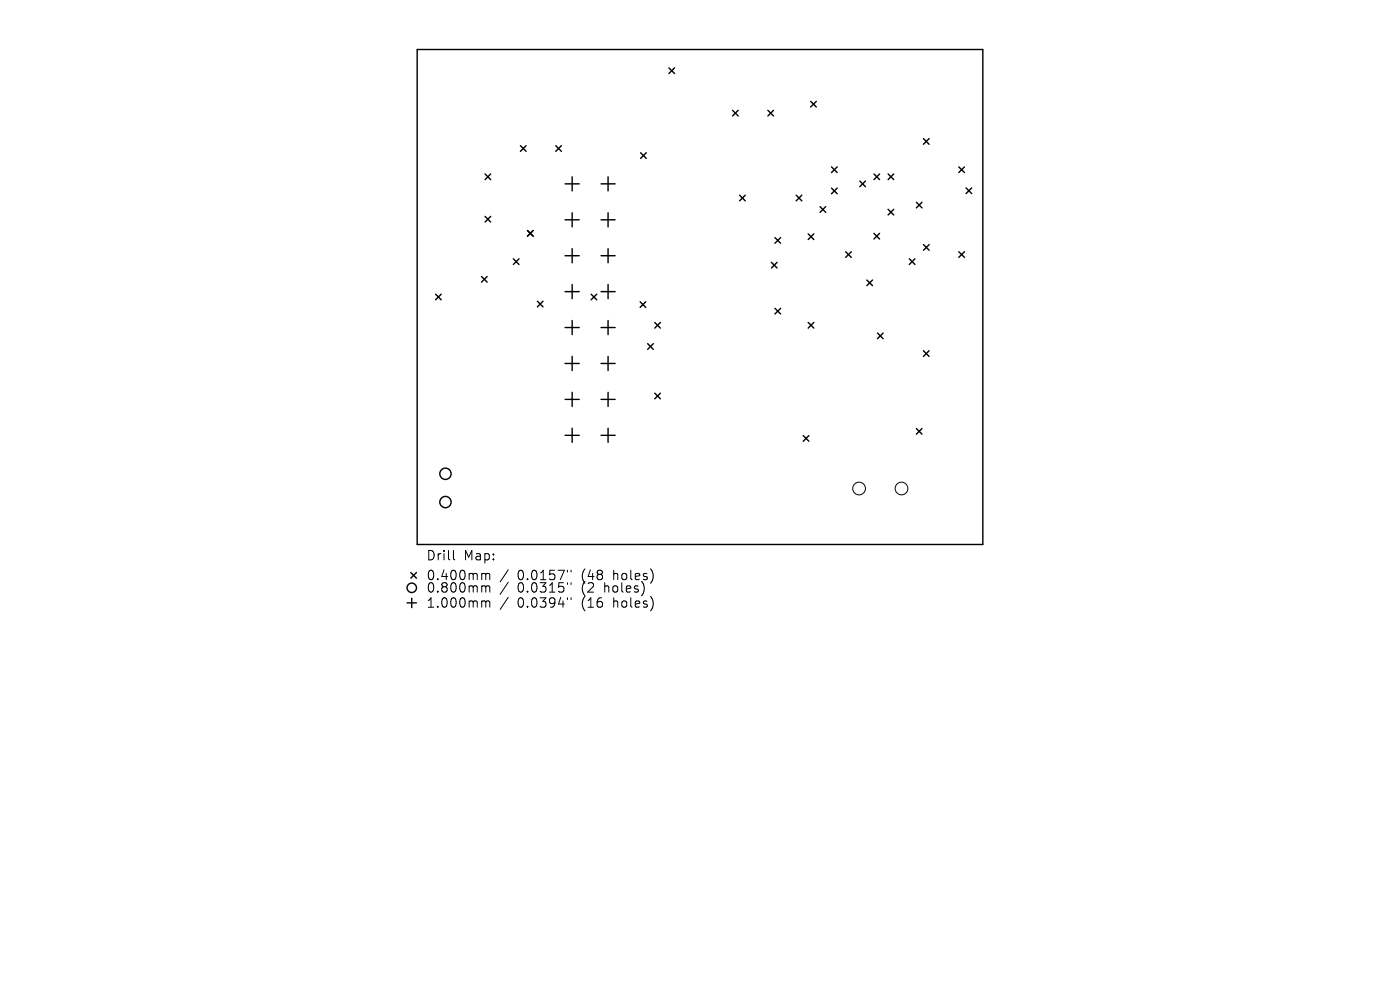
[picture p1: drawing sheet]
<svg xmlns="http://www.w3.org/2000/svg" width="297mm" height="210mm" viewBox="0 0 297 210" stroke-linecap="round" stroke-linejoin="round" font-family="sans-serif">
<defs><g id="words">
<g font-size="2.8">
<text x="90.4" y="119.2">Drill</text>
<text x="98.4" y="119.2">Map:</text>
<text x="90.4" y="123.4">0.400mm</text>
<text x="90.4" y="126">0.800mm</text>
<text x="109.8" y="123.4">0.0157&quot;</text>
<text x="109.8" y="126">0.0315&quot;</text>
<text x="123.5" y="123.4">(48</text>
<text x="123.5" y="126">(2</text>
<text x="128.5" y="126">holes)</text>
<text x="130.4" y="123.4">holes)</text>
<text x="90.4" y="129.2">1.000mm</text>
<text x="109.8" y="129.2">0.0394&quot;</text>
<text x="123.5" y="129.2">(16</text>
<text x="130.4" y="129.2">holes)</text>
</g>
</g></defs>
<g fill="none" stroke="#000" stroke-width=".3">
<path d="M88.5 10.5h120v105h-120zM141.9 14.4l1.2 1.2M143.1 14.4l-1.2 1.2M102.9 36.9l1.2 1.2M104.1 36.9l-1.2 1.2M110.4 30.9l1.2 1.2M111.6 30.9l-1.2 1.2M117.9 30.9l1.2 1.2M119.1 30.9l-1.2 1.2M119.9 39h3M121.4 37.5v3M127.5 39h3"/>
<path d="M129 37.5v3M135.9 32.4l1.2 1.2M137.1 32.4l-1.2 1.2M155.4 23.4l1.2 1.2M156.6 23.4l-1.2 1.2M162.9 23.4l1.2 1.2M164.1 23.4l-1.2 1.2M172 21.5l1.2 1.2M173.2 21.5l-1.2 1.2M176.4 35.4l1.2 1.2M176.4 39.9l1.2 1.2M177.6 35.4l-1.2 1.2"/>
<path d="M177.6 39.9l-1.2 1.2M182.4 38.4l1.2 1.2M183.6 38.4l-1.2 1.2M185.4 36.9l1.2 1.2M186.6 36.9l-1.2 1.2M188.4 36.9l1.2 1.2M189.6 36.9l-1.2 1.2M195.9 29.4l1.2 1.2M197.1 29.4l-1.2 1.2M203.4 35.4l1.2 1.2M204.6 35.4l-1.2 1.2M204.9 39.9l1.2 1.2"/>
<path d="M206.1 39.9l-1.2 1.2M102.2 58.7l1.2 1.2M102.9 45.9l1.2 1.2M103.4 58.7l-1.2 1.2M104.1 45.9l-1.2 1.2M108.9 54.9l1.2 1.2M110.1 54.9l-1.2 1.2M111.9 48.9l1.2 1.2M113.1 48.9l-1.2 1.2M119.9 46.6h3M119.9 54.2h3M121.4 45.1v3"/>
<path d="M121.4 52.7v3M127.5 46.6h3M127.5 54.2h3M129 45.1v3M129 52.7v3M156.9 41.4l1.2 1.2M158.1 41.4l-1.2 1.2M163.7 55.7l1.2 1.2M164.4 50.4l1.2 1.2M164.9 55.7l-1.2 1.2M165.6 50.4l-1.2 1.2M168.9 41.4l1.2 1.2"/>
<path d="M170.1 41.4l-1.2 1.2M171.5 49.6l1.2 1.2M172.7 49.6l-1.2 1.2M174 43.8l1.2 1.2M175.2 43.8l-1.2 1.2M179.4 53.4l1.2 1.2M180.6 53.4l-1.2 1.2M183.9 59.4l1.2 1.2M185.1 59.4l-1.2 1.2M185.4 49.5l1.2 1.2M186.6 49.5l-1.2 1.2M188.4 44.4l1.2 1.2"/>
<path d="M189.6 44.4l-1.2 1.2M192.9 54.9l1.2 1.2M194.1 54.9l-1.2 1.2M194.4 42.9l1.2 1.2M195.6 42.9l-1.2 1.2M195.9 51.9l1.2 1.2M197.1 51.9l-1.2 1.2M203.4 53.4l1.2 1.2M204.6 53.4l-1.2 1.2M92.4 62.4l1.2 1.2M93.6 62.4l-1.2 1.2M114 63.9l1.2 1.2"/>
<path d="M115.2 63.9l-1.2 1.2M119.9 61.9h3M119.9 69.5h3M119.9 77.1h3M121.4 60.4v3M121.4 68v3M121.4 75.6v3M125.4 62.4l1.2 1.2M126.6 62.4l-1.2 1.2M127.5 61.9h3M127.5 69.5h3M127.5 77.1h3"/>
<path d="M129 60.4v3M129 68v3M129 75.6v3M135.8 64l1.2 1.2M137 64l-1.2 1.2M137.4 72.9l1.2 1.2M138.6 72.9l-1.2 1.2M138.9 68.4l1.2 1.2M140.1 68.4l-1.2 1.2M164.4 65.4l1.2 1.2M165.6 65.4l-1.2 1.2M171.5 68.4l1.2 1.2"/>
<path d="M172.7 68.4l-1.2 1.2M186.2 70.7l1.2 1.2M187.4 70.7l-1.2 1.2M195.9 74.4l1.2 1.2M197.1 74.4l-1.2 1.2M119.9 84.7h3M119.9 92.3h3M121.4 83.2v3M121.4 90.8v3M127.5 84.7h3M127.5 92.3h3M129 83.2v3"/>
<path d="M129 90.8v3M138.9 83.4l1.2 1.2M140.1 83.4l-1.2 1.2M170.4 92.4l1.2 1.2M171.6 92.4l-1.2 1.2M194.4 90.9l1.2 1.2M195.6 90.9l-1.2 1.2M86.4 127.9h2M87.2 121.5l1.2 1.2M87.4 126.9v2M88.4 121.5l-1.2 1.2"/>
<circle cx="94.5" cy="106.5" r="1.2"/>
<circle cx="94.5" cy="100.5" r="1.2"/>
<circle cx="87.4" cy="124.7" r="1"/>
</g>
<g fill="none" stroke="#000" stroke-width=".21">
<path d="M96.2 116.8v1.7l.3 .3M102.5 121.6l.5 .1 .1 .2M102.5 124.3h.3l.3 .3M102.5 127.5h.3l.3 .3M103.1 121.9l.2-.3 .5 .1 .1 1.3M103.1 121.9v1.1M103.1 124.6v1M103.1 127.8v1M103.1 124.6l.2-.3 .5 .1 .1 1.2M103.1 127.8l.2-.3 .5 .1 .1 1.2M107.8 120.9l-1.7 2.5M107.8 123.5l-1.7 2.6"/>
<path d="M107.8 126.7l-1.7 2.6M120.4 121v.3M120.4 123.6v.4M120.4 126.8v.4M121.1 121v.3M121.1 123.6v.4M121.1 126.8v.4"/>
<circle cx="182.3" cy="103.6" r="1.35"/>
<circle cx="191.3" cy="103.6" r="1.35"/>
</g>
<use href="#words"/>
</svg>
